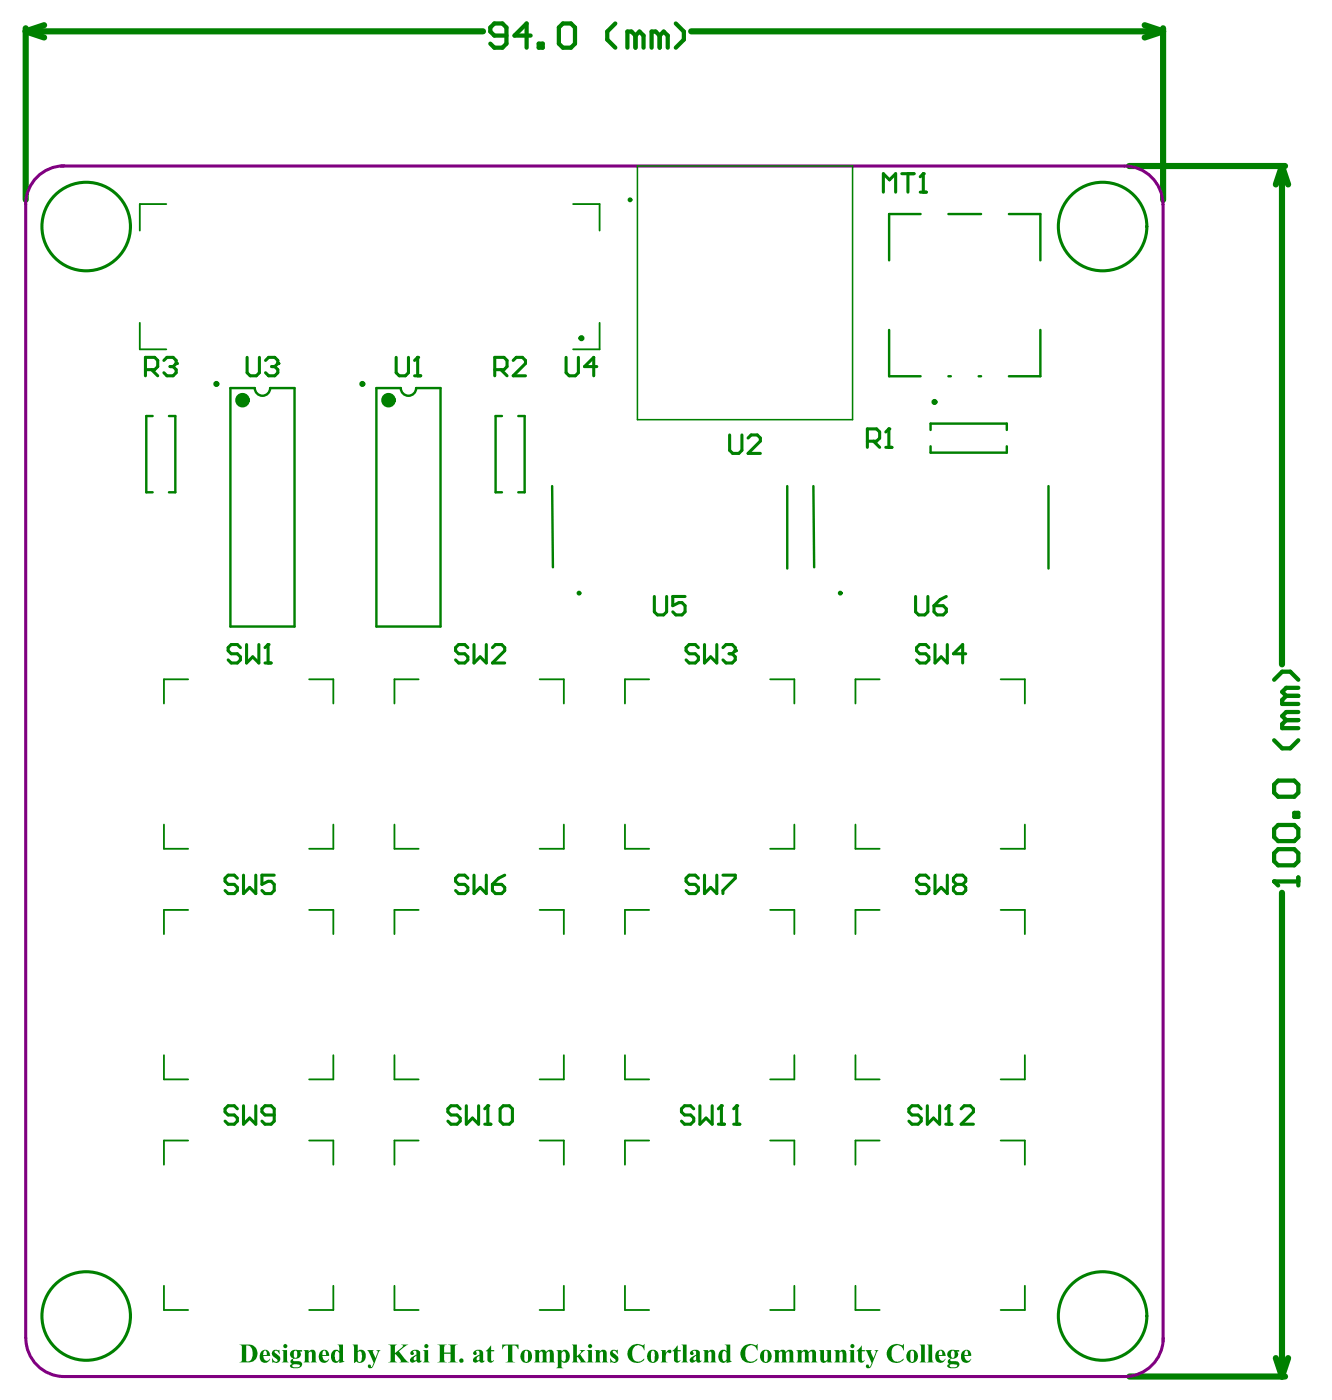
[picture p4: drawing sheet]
<svg xmlns="http://www.w3.org/2000/svg" width="366mm" height="385mm" viewBox="0 0 366 385" stroke-linecap="round" stroke-linejoin="round" font-family="sans-serif">
<g fill="none" stroke="#008000" stroke-width="1.7">
<path d="M7.1 8.6l5 1.7M7.1 8.6h125.7M7.1 7.8v47.1M12.1 6.9l-5 1.7M190 8.6h129.8M314.7 6.9l5.1 1.7M319.8 8.6l-5.1 1.7M319.8 7.8v47.1M310.4 45.6h42.9M352.4 45.6l1.7 5.1M352.4 45.6l-1.7 5.1M352.4 45.6v137"/>
<path d="M352.4 245.4v133M310.5 378.4h42.8M350.7 373.4l1.7 5M354.1 373.4l-1.7 5"/>
</g>
<path d="M350.3 242.3h6.6M356.9 241.2v2.2" fill="none" stroke="#008000" stroke-width="1.2"/>
<circle cx="350.3" cy="242.3" r=".58" fill="#008000"/>
<g fill="none" stroke="#008000" stroke-width="1.2">
<path d="M139.2 9.8h-3.3l-1.1-1.1v-1.1l1.1-1.1h2.2l1.1 1.1v4.4l-1.1 1.1h-2.2l-1.1-1.1M145.9 9.8h-4.5l3.4-3.3v6.6M148.1 12h1.1v1.1h-1.1zM154.7 6.5h2.3l1.1 1.1v4.4l-1.1 1.1h-2.3l-1.1-1.1v-4.4zM169.2 6.5l-2.3 2.2v2.2l2.3 2.2M174.7 9.8l-1.1-1.1h-1.1v4.4M174.7 9.8v3.3M174.7 9.8l1.1-1.1 1.1 1.1v3.3M181.4 9.8l-1.2-1.1h-1.1v4.4M181.4 9.8v3.3M181.4 9.8l1.1-1.1 1.1 1.1v3.3M185.8 6.5l2.2 2.2v2.2l-2.2 2.2"/>
<path d="M350.3 186.9l2.2-2.2h2.2l2.2 2.2M353.6 198l-1.1 1.1v1.1h4.4M353.6 191.3l-1.1 1.1v1.1h4.4M353.6 198h3.3M353.6 191.3h3.3M356.9 195.7h-3.3l-1.1 1.2 1.1 1.1M356.9 189.1h-3.3l-1.1 1.1 1.1 1.1M350.3 203.5l2.2 2.2h2.2l2.2-2.2M351.4 214.6h4.4l1.1 1.1v2.2l-1.1 1.1h-4.4l-1.1-1.1v-2.2zM351.4 233.5h4.4l1.1 1.1v2.2l-1.1 1.1h-4.4l-1.1-1.1v-2.2zM351.4 226.8h4.4l1.1 1.1v2.2l-1.1 1.1h-4.4l-1.1-1.1v-2.2zM355.8 223.5h1.1v1.1h-1.1z"/>
<path d="M350.3 242.3l1.1 1.1"/>
</g>
<path d="M16.7 45.6h292.4a10.6 10.6 0 0 1 10.6 10.6l.1 312.5M17.6 45.6a10.6 10.6 0 0 0-10.5 10.6v311.7a10.6 10.6 0 0 0 10.6 10.5h291.5a10.6 10.6 0 0 0 10.6-10.5" fill="none" stroke="#800080" stroke-width=".85"/>
<g fill="none" stroke="#008000" stroke-width=".5">
<path d="M45.7 56.1h-7.3v7.3M157.6 56.1h7.2v7.3M38.4 88.7v7.3h7.3M164.8 88.7v7.3h-7.2M51.7 186.8h-6.6v6.6M85 186.8h6.6v6.6M115.1 186.8h-6.7v6.6M148.4 186.8h6.6v6.6M178.5 186.8h-6.7v6.6M211.7 186.8h6.7v6.6M241.8 186.8h-6.6v6.6M275.1 186.8h6.6v6.6"/>
<path d="M45.1 226.7v6.6h6.6M91.6 226.7v6.6h-6.6M108.4 226.7v6.6h6.7M155 226.7v6.6h-6.6M171.8 226.7v6.6h6.7M218.4 226.7v6.6h-6.7M235.2 226.7v6.6h6.6M281.7 226.7v6.6h-6.6M51.7 250.1h-6.6v6.7M85 250.1h6.6v6.7M115.1 250.1h-6.7v6.7M148.4 250.1h6.6v6.7"/>
<path d="M178.5 250.1h-6.7v6.7M211.7 250.1h6.7v6.7M241.8 250.1h-6.6v6.7M275.1 250.1h6.6v6.7M45.1 290.1v6.6h6.6M91.6 290.1v6.6h-6.6M108.4 290.1v6.6h6.7M155 290.1v6.6h-6.6M171.8 290.1v6.6h6.7M218.4 290.1v6.6h-6.7M235.2 290.1v6.6h6.6M281.7 290.1v6.6h-6.6"/>
<path d="M51.7 313.5h-6.6v6.7M85 313.5h6.6v6.7M115.1 313.5h-6.7v6.7M148.4 313.5h6.6v6.7M178.5 313.5h-6.7v6.7M211.7 313.5h6.7v6.7M241.8 313.5h-6.6v6.7M275.1 313.5h6.6v6.7M45.1 353.5v6.6h6.6M91.6 353.5v6.6h-6.6M108.4 353.5v6.6h6.7M155 353.5v6.6h-6.6"/>
<path d="M171.8 353.5v6.6h6.7M218.4 353.5v6.6h-6.7M235.2 353.5v6.6h6.6M281.7 353.5v6.6h-6.6"/>
</g>
<g fill="none" stroke="#008000" stroke-width=".67">
<path d="M253.1 58.8h-8.7v12.8M260.7 58.8h9M277.4 58.8h8.6v12.8M244.4 90.7v12.7h8.7M286 90.7v12.7h-8.6M42 114.4h-1.8v20.9h1.8M46.4 114.4h1.8v20.9h-1.8M70 106.7h-6.7v65.5h17.7v-65.5h-6.7M110.2 106.7h-6.7v65.5h17.6v-65.5h-6.7M138 114.4h-1.8v20.9h1.8M142.5 114.4h1.7v20.9h-1.7M255.8 118.2v-1.7h21v1.7"/>
<path d="M260.7 103.4h.7M269 103.4h.7M151.8 133.6l.2 22.4M216.4 133.6v22.7M223.6 133.6l.2 22.4M255.8 122.7v1.7h21v-1.7M288.2 133.6v22.7"/>
</g>
<path d="M175.2 45.6h59.2v69.8h-59.2z" fill="none" stroke="#008000" stroke-width=".42"/>
<g fill="#008000">
<path d="M75.1 371.2l.4-.1 1 .1 .3-.1 .1 1.2a1.27 1.27 0 0 0-1.3-1 .81 .81 0 0 0 .7 1.1 1.2 1.2 0 0 1 .6 1.8 1.2 1.2 0 0 1-1.8 .3l-.2 .1v-1.2a.88 .88 0 0 0 .5 .8 .88 .88 0 0 0 .9-.1l-.1-.4-.7-.4a1.22 1.22 0 0 1-.4-2.1z"/>
<path d="M83.5 371.2h1.3l.1 .4a1.04 1.04 0 0 1 1.4-.5 1.04 1.04 0 0 1 .5 1.4v1.8l.3 .2h-1.7l.4-.4v-1.8a.51 .51 0 0 0-.3-.7 .51 .51 0 0 0-.7 .4v2.2l.4 .3h-1.7l.3-.3v-2.7z"/>
<path d="M101 371.2h1.8a.46 .46 0 0 0-.3 .4 .46 .46 0 0 0 .2 .5l.5 1.3 .4-1.1a.67 .67 0 0 0 .3-.6 .67 .67 0 0 0-.5-.5h1.2l-.3 .2-.3 .5-1.1 3a1.31 1.31 0 0 1-1.4 1.2 .48 .48 0 0 1-.5-.4 .48 .48 0 0 1 .5-.5 .48 .48 0 0 1 .5 .4v.2l.3-.1 .4-1-1.4-3.2z"/>
<path d="M106.7 369.6h2.5l-.6 .5v1.9l2.3-1.9-.6-.5h1.9l-.6 .3-1.9 1.6 1.7 2.2 1.1 .8h-2.7a.35 .35 0 0 0 .5-.3 .35 .35 0 0 0-.3-.4l-1.3-1.5h-.1v1.8l.6 .4h-2.5l.7-.3v-4.2z"/>
<path d="M120.2 369.6h2.7l-.7 .3-.1 1.9h1.8v-1.8l-.7-.4h2.6l-.6 .2-.2 .3v3.6a.58 .58 0 0 0 .2 .6 .58 .58 0 0 0 .6 .2h-2.6l.7-.3v-2h-1.8v1.5a.63 .63 0 0 0 .8 .8h-2.7l.7-.3v-4.2z"/>
<path d="M134.9 369.9l.1 1.3h.9v.3h-.9v2.1a.36 .36 0 0 0 .2 .5 .36 .36 0 0 0 .5-.2h.2a.98 .98 0 0 1-1.3 .7 .98 .98 0 0 1-.6-1.2v-1.9h-.4v-.2l.8-.6z"/>
<path d="M138.1 369.6h4.4v1.3h-.1a1.2 1.2 0 0 0-1-1h-.6v3.8a.63 .63 0 0 0 .8 .8h-2.6l.7-.3v-4.3h-.5a.97 .97 0 0 0-1 1h-.1z"/>
<path d="M146.8 371.2h1.4l.1 .4a1.06 1.06 0 0 1 1.8 .1l.1-.1a1.09 1.09 0 0 1 1.4-.6 1.09 1.09 0 0 1 .7 1.3v2l.3 .2h-1.8l.4-.2v-2a.48 .48 0 0 0-.2-.8 .48 .48 0 0 0-.7 .4l-.1 2.4 .4 .2h-1.8l.4-.3v-1.9a.52 .52 0 0 0-.1-.6 .52 .52 0 0 0-.7 .1l-.2 .2v2.1l.4 .4h-1.8l.4-.2v-2.8z"/>
<path d="M157.2 369.6h1.4v3.3l.9-.9a.44 .44 0 0 0 .3-.5 .44 .44 0 0 0-.4-.3h1.5l-1.4 1.1 1.1 1.7 .6 .5h-1.8l.3-.2-.9-1.3-.2 .2v.9l.4 .4h-1.8l.4-.2v-4.3z"/>
<path d="M163.5 371.2h1.3l.1 .4a1.04 1.04 0 0 1 1.4-.4 1.04 1.04 0 0 1 .5 1.3v1.6l.4 .4h-1.8l.4-.3v-1.9a.51 .51 0 0 0-.3-.7 .51 .51 0 0 0-.7 .4v2l.4 .5h-1.7l.3-.2v-2.9z"/>
<path d="M168.1 371.2l.3-.1 1.2 .1 .2-.1v1.2a1.17 1.17 0 0 0-1.2-.9 .76 .76 0 0 0 .7 1 1.21 1.21 0 0 1 .6 1.8 1.21 1.21 0 0 1-1.8 .3l-.3 .1-.1-1.2h.2a.82 .82 0 0 0 .4 .8 .82 .82 0 0 0 .9-.1v-.4l-.7-.4a1.34 1.34 0 0 1-.4-2.1z"/>
<path d="M173.7 369.9l.7-.3a2.6 2.6 0 0 1 2.4 .3l.4-.4-.1 1.7a1.66 1.66 0 0 0-1.8-1.4 1.66 1.66 0 0 0-1.5 1.8v.7a1.79 1.79 0 0 0 1.6 2.1l.3-.1a1.76 1.76 0 0 0 1.4-.9 1.01 1.01 0 0 1-.9 1.1l-.8 .2-.7-.1a2.57 2.57 0 0 1-2.1-2 2.57 2.57 0 0 1 1.1-2.7z"/>
<path d="M181.7 371.2h1.3v.7a1.07 1.07 0 0 1 1.5-.7 .53 .53 0 0 1-.2 .8 .53 .53 0 0 1-.7-.2 1.07 1.07 0 0 0-.6 1.2v1.2l.5 .3h-1.8l.3-.2v-2.9z"/>
<path d="M186.2 369.9l.1 1.3h.8v.3h-.8v2.4a.34 .34 0 0 0 .4 .3 .34 .34 0 0 0 .3-.3h.1a.94 .94 0 0 1-1.2 .6 .94 .94 0 0 1-.6-1.1v-1.9h-.4v-.2l.5-.3z"/>
<path d="M187.3 369.6h1.5v4.5l.4 .4h-1.9l.4-.3v-4.2z"/>
<path d="M193.3 371.2h1.4l.1 .4a1.04 1.04 0 0 1 1.3-.4 1.04 1.04 0 0 1 .5 1.3v1.8l.4 .2h-1.7l.3-.4v-1.8a.51 .51 0 0 0-.3-.7 .51 .51 0 0 0-.6 .4v2.2l.3 .3h-1.7l.4-.3v-2.7z"/>
<path d="M204.6 370l.8-.4a2.74 2.74 0 0 1 2.3 .2h.3l.3-.3v1.7l-.2-.1a1.64 1.64 0 0 0-1.9-1.3 1.64 1.64 0 0 0-1.3 2v.2a1.89 1.89 0 0 0 1.3 2.3 1.96 1.96 0 0 0 2-.9l-.2 .5a2.66 2.66 0 0 1-3.6 .1l-.4-.3-.4-1a2.52 2.52 0 0 1 1-2.7z"/>
<path d="M212.7 371.2h1.4v.4a1.13 1.13 0 0 1 1.9 .1 1.08 1.08 0 0 1 1.4-.6 1.08 1.08 0 0 1 .7 1.3v1.7l.4 .4h-1.8l.4-.3v-1.9a.55 .55 0 0 0-.3-.8 .55 .55 0 0 0-.8 .5v1.9l.1 .4 .4 .2h-1.8l.3-.2v-2a.49 .49 0 0 0-.1-.7 .49 .49 0 0 0-.7 .3l-.1 2.4 .3 .2h-1.7l.4-.5v-2.2z"/>
<path d="M218.9 371.2h1.5v.4a1.13 1.13 0 0 1 1.9 .1 1.08 1.08 0 0 1 1.4-.6 1.08 1.08 0 0 1 .6 1.3v1.7l.4 .4h-1.7l.3-.3v-1.9a.55 .55 0 0 0-.3-.8 .55 .55 0 0 0-.7 .5v2l.4 .5h-1.8l.4-.2v-2a.49 .49 0 0 0-.2-.7 .49 .49 0 0 0-.7 .3v2.4l.3 .2h-1.8l.4-.6v-2.1v-.4z"/>
<path d="M225.2 371.2h1.3v2.3a.46 .46 0 0 0 .2 .7 .46 .46 0 0 0 .7-.3l.1-2.4-.5-.3h1.5v3l.3 .3h-1.3v-.4a1.06 1.06 0 0 1-1.4 .5 1.06 1.06 0 0 1-.6-1.3v-1.8z"/>
<path d="M229.3 371.2h1.4v.4a1.08 1.08 0 0 1 1.4-.4 1.08 1.08 0 0 1 .6 1.3v1.8l.3 .2h-1.7l.4-.6v-1.7a.48 .48 0 0 0-.4-.7 .48 .48 0 0 0-.6 .5v2.3l.4 .2h-1.8l.4-.5v-2.3z"/>
<path d="M236.8 369.9l.1 1.3h.9v.3h-.9v2.4l.2 .3 .6-.3a.93 .93 0 0 1-1.2 .7 .93 .93 0 0 1-.6-1.2v-1.9h-.4v-.2l1-.8z"/>
<path d="M237.9 371.2h1.8l-.3 .4 .7 1.8 .7-1.7-.1-.4-.3-.1h1.1l-.5 .6-1.2 3.2a1.29 1.29 0 0 1-1.4 1.1 .5 .5 0 0 1-.3-.7 .5 .5 0 0 1 .8-.1v.5h.2l.5-1.1-1.1-2.7z"/>
<path d="M244.8 370.1l.8-.5a2.74 2.74 0 0 1 2.3 .2h.3l.3-.3v1.7l-.2-.1a1.64 1.64 0 0 0-1.9-1.3 1.64 1.64 0 0 0-1.3 2v.2a1.85 1.85 0 0 0 1.6 2.4l.9-.3 .8-.7-.2 .5a2.66 2.66 0 0 1-3.6 .1l-.6-.6-.2-.7a2.77 2.77 0 0 1 1-2.6z"/>
<path d="M252.8 369.6h1.4v4.7l.5 .2h-1.9l.4-.4v-4l-.1-.3z"/>
<path d="M254.8 369.6h1.5v4.4a.28 .28 0 0 0 .1 .4 .28 .28 0 0 0 .3 .1h-1.9l.5-.2v-4.4z"/>
<path d="M67.7 369.9v3.9a.65 .65 0 0 0 .5 .5 .65 .65 0 0 0 .7-.3l.5-1.1a2.51 2.51 0 0 0-1.1-3zM65.8 369.6h2.5a2.45 2.45 0 0 1 2.5 2.5 2.45 2.45 0 0 1-2.6 2.4h-2.4l.7-.4v-3.6a.73 .73 0 0 0-.7-.9z"/>
<path d="M72.7 371.3l-.4 1.2h1a.97 .97 0 0 0-.5-1.3zM72.1 371.3a1.4 1.4 0 0 1 1.6 0 1.4 1.4 0 0 1 .6 1.5h-1.9a.97 .97 0 0 0 .4 1.1 .97 .97 0 0 0 1.2-.1l.1-.3 .2 .1a1.54 1.54 0 0 1-2.1 .9 1.54 1.54 0 0 1-.7-2.2z"/>
<path d="M77.9 370a.58 .58 0 0 1 1.1 0 .58 .58 0 0 1-1.1 0zM77.5 371.2h1.4v2.8l.1 .4 .3 .1h-1.8l.4-.2v-2.8z"/>
<path d="M81 371.3l-.2 .6a1.17 1.17 0 0 0 .5 1.5 1.53 1.53 0 0 0 0-2.2zM80.2 371.3l.6-.2 2.3 .1v.4h-.7a1.3 1.3 0 0 1-.1 1.6 1.3 1.3 0 0 1-1.5 .3l-.3 .3 .1 .3 .9 .1a1.13 1.13 0 0 1 1.6 .9 1.33 1.33 0 0 1-1.4 1h-.4a1.35 1.35 0 0 1-1.6-.6l.3-.4a.31 .31 0 0 0 .2-.3 .31 .31 0 0 0-.4-.3l.1-.6 .7-.5a1.23 1.23 0 0 1-.4-2.1zM80.5 375.1a.51 .51 0 0 0 0 .7 .51 .51 0 0 0 .7 .1h.1a.69 .69 0 0 0 .8 0 .69 .69 0 0 0 .3-.7l-.7-.2z"/>
<path d="M88.9 371.3l-.3 1.2 1-.1a.8 .8 0 0 0-.6-1.1zM88.2 371.4a1.39 1.39 0 0 1 1.6-.1 1.39 1.39 0 0 1 .7 1.5h-1.9a.97 .97 0 0 0 .6 1.2 .97 .97 0 0 0 1.2-.5 1.44 1.44 0 0 1-1.9 1.1 1.44 1.44 0 0 1-.8-2l.2-.8z"/>
<path d="M92.8 369.6h1.5v4.5l.4 .3-1.4 .3-.1-.6a1.21 1.21 0 0 1-1.4 .5 1.21 1.21 0 0 1-.8-1.3v-.3a1.43 1.43 0 0 1 .5-1.6 1.43 1.43 0 0 1 1.6-.1l.2 .2-.1-1.6zM92.3 371.5l-.3 1.3a1.34 1.34 0 0 0 .5 1.4h.4l.4-.5v-1.8l-.5-.5z"/>
<path d="M98.5 371.6l-.2 .2v1.6a.63 .63 0 0 0 .2 .9 .63 .63 0 0 0 .9-.2l.1-1.2a1.34 1.34 0 0 0-.5-1.4zM96.9 369.6h1.4v1.9a1.31 1.31 0 0 1 1.7-.2 1.31 1.31 0 0 1 .5 1.6 1.55 1.55 0 0 1-.7 1.6 1.55 1.55 0 0 1-1.8-.2l-.7 .4v-4.5z"/>
<path d="M113.9 373.1a.46 .46 0 0 0-.1 .7 .46 .46 0 0 0 .7 0v-1.1zM113 371.5h.1a1.57 1.57 0 0 1 2.4 .3v2.2l.5 .1a.8 .8 0 0 1-.8 .5 .8 .8 0 0 1-.7-.6l-.1 .1a.91 .91 0 0 1-.9 .5 .91 .91 0 0 1-.8-.6v-.1a2.38 2.38 0 0 1 1.8-1.5v-.3a.52 .52 0 0 0-.2-.8 .52 .52 0 0 0-.7 .4 .5 .5 0 0 1-.1 .7 .5 .5 0 0 1-.7-.1 .5 .5 0 0 1 .2-.7z"/>
<path d="M116.6 370a.6 .6 0 0 1 1.2 0 .6 .6 0 0 1-1.2 0zM116.3 371.2h1.4v2.9l.4 .4h-1.8l.4-.3v-2.7z"/>
<path d="M131.3 373a.5 .5 0 0 0-.3 .7 .5 .5 0 0 0 .6 .2l.2-.1v-1.1zM130.3 371.5a1.61 1.61 0 0 1 2.5 .3v2a.28 .28 0 0 0 .1 .3 .28 .28 0 0 0 .3 0 .75 .75 0 0 1-.7 .5 .75 .75 0 0 1-.7-.6l-.2 .2a.93 .93 0 0 1-1.6-.1v-.1a1.84 1.84 0 0 1 1.4-1.4l.4-.2v-.3a.51 .51 0 0 0-.2-.8 .51 .51 0 0 0-.7 .5 .5 .5 0 0 1-.2 .7 .5 .5 0 0 1-.7-.2 .5 .5 0 0 1 .3-.7z"/>
<path d="M144.3 371.4l-.2 1.4a1.37 1.37 0 0 0 .6 1.7v-.1a1.64 1.64 0 0 0 .5-1.9 .71 .71 0 0 0 0-.8 .71 .71 0 0 0-.8-.3zM143.7 371.3a1.72 1.72 0 0 1 2.1 .3 1.72 1.72 0 0 1 .3 2.1 1.63 1.63 0 0 1-2.2 .8 1.63 1.63 0 0 1-.8-2.2z"/>
<path d="M152.9 371.2h1.5v.4a1.2 1.2 0 0 1 1.4-.5 1.2 1.2 0 0 1 .8 1.2v.4a1.56 1.56 0 0 1-1.7 1.9l-.5-.4v1.6l.5 .3h-2l.5-.3v-4.2zM154.8 371.5l-.4 .5v1.9l.1 .1a.59 .59 0 0 0 .8 .2 .59 .59 0 0 0 .2-.8v-.3a1.71 1.71 0 0 0-.4-1.6z"/>
<path d="M161.6 370a.6 .6 0 0 1 1.2 0 .6 .6 0 0 1-1.2 0zM161.3 371.2h1.4v3l.5 .3h-1.9l.4-.3v-2.6z"/>
<path d="M179.1 371.4l-.1 1.4a1.7 1.7 0 0 0 .4 1.6 .64 .64 0 0 0 .6-.3 .64 .64 0 0 0 0-.7v-1.1a.66 .66 0 0 0-.1-.7 .66 .66 0 0 0-.8-.2zM178.5 371.3a1.73 1.73 0 0 1 2.1 .2 1.73 1.73 0 0 1 .4 2 1.63 1.63 0 0 1-2.2 1 1.63 1.63 0 0 1-.8-2.3z"/>
<path d="M190.7 373.2a.45 .45 0 0 0 0 .7 .45 .45 0 0 0 .7-.1v-1.1zM189.9 371.5a1.44 1.44 0 0 1 2.5 .4v2l.1 .2 .3-.1a.73 .73 0 0 1-.7 .6 .73 .73 0 0 1-.7-.6v.1a1.02 1.02 0 0 1-1.8 0v-.2a2.38 2.38 0 0 1 1.8-1.5v-.3a.52 .52 0 0 0-.2-.8 .52 .52 0 0 0-.8 .4 .5 .5 0 0 1 .1 .7 .5 .5 0 0 1-.8 0 .5 .5 0 0 1 .1-.7z"/>
<path d="M199.2 369.6h1.6v4.4l.4 .4-1.5 .3v-.5a1.35 1.35 0 0 1-1.5 .2 1.35 1.35 0 0 1-.7-1.4 1.58 1.58 0 0 1 1.9-1.8l.3 .3v-1.5zM198.8 371.5l-.2 .6v.8a1.04 1.04 0 0 0 .5 1.3l.6-.5v-1.9l-.4-.4z"/>
<path d="M210.3 371.3l-.3 .5v1a1.5 1.5 0 0 0 .5 1.7 1.37 1.37 0 0 0 .6-1.7v-.3a.86 .86 0 0 0-.6-1.2zM209.7 371.2a1.79 1.79 0 0 1 2.2 .7 1.79 1.79 0 0 1-.2 2.2 1.73 1.73 0 0 1-2.4 0 1.73 1.73 0 0 1 0-2.4z"/>
<path d="M233.7 370a.6 .6 0 0 1 1.2 0 .6 .6 0 0 1-1.2 0zM233.4 371.2h1.4l.1 2.8a.28 .28 0 0 0 0 .4 .28 .28 0 0 0 .3 .1h-1.8l.4-.2v-2.9z"/>
<path d="M250.5 371.3l-.2 .5v1a1.5 1.5 0 0 0 .4 1.7 1.26 1.26 0 0 0 .6-1.6 1.19 1.19 0 0 0-.5-1.6zM249.9 371.2a1.81 1.81 0 0 1 2.3 .8 1.81 1.81 0 0 1-.5 2.4 1.72 1.72 0 0 1-2.1-.3 1.72 1.72 0 0 1-.3-2.1z"/>
<path d="M258.4 371.3l-.3 .4-.1 .8h1.1v-.2a.86 .86 0 0 0-.6-1.1zM257.5 371.5h.1a1.38 1.38 0 0 1 1.6-.3 1.38 1.38 0 0 1 .8 1.4v.2h-2a1.16 1.16 0 0 0 1.3 1.2l.5-.5 .2 .1a1.54 1.54 0 0 1-2 .9 1.54 1.54 0 0 1-.9-2z"/>
<path d="M261.8 371.3l-.3 .5a1.17 1.17 0 0 0 .4 1.6 1.34 1.34 0 0 0 .4-1.9zM260.9 371.3l.5-.2 2.3 .1v.4h-.6a1.24 1.24 0 0 1 .1 1.4 1.24 1.24 0 0 1-1.4 .5 .4 .4 0 0 0-.5 .2 .4 .4 0 0 0 .1 .5h.9a1.02 1.02 0 0 1 1.1 .2 1.02 1.02 0 0 1 .2 1.2 2.59 2.59 0 0 1-3.2 0l.1-.4 .5-.2a.81 .81 0 0 1-.4-.9 .81 .81 0 0 1 .7-.7 1.15 1.15 0 0 1-.9-.9 1.15 1.15 0 0 1 .5-1.2zM261.2 375.1a.55 .55 0 0 0 0 .7 .55 .55 0 0 0 .7 .1h.3a.67 .67 0 0 0 .9-.7z"/>
<path d="M265.5 371.3l-.3 .4-.1 .8 1-.1a.9 .9 0 0 0-.5-1.2zM264.7 371.4a1.38 1.38 0 0 1 1.7-.2 1.38 1.38 0 0 1 .6 1.6h-1.9l.1 .1a.9 .9 0 0 0 .6 1.1 .9 .9 0 0 0 1.1-.5 1.36 1.36 0 0 1-1.4 1.2 1.36 1.36 0 0 1-1.3-1.3v-1.1z"/>
<circle cx="126.8" cy="374.1" r=".62"/>
</g>
<path d="M242.8 52.8v-5l1.7 1.6 1.7-1.6v5M247.9 47.8h3.4M249.6 47.8v5M253 52.8h1.7M253.8 47.8v5" fill="none" stroke="#008000" stroke-width=".85"/>
<circle cx="253.8" cy="47.8" r=".42" fill="#008000"/>
<path d="M253.8 47.8l-.8 .8M67.9 98.2v4.3l.9 .8h1.7l.8-.8v-4.3M73 99.1l.8-.9h1.7l.9 .9v.8M155.6 98.2v4.3l.9 .8h1.7l.8-.8v-4.3M164.1 100.8h-3.4l2.5-2.6v5.1M179.9 164v4.2l.8 .9h1.7l.9-.9v-4.2M188.3 164h-3.3v2.5l1.6-.8h.9l.8 .8v1.7l-.8 .9h-1.7l-.8-.9M251.7 164v4.2l.8 .9h1.7l.9-.9v-4.2M256.8 166.5h2.5l.8 .9v.8l-.8 .9h-1.7l-.8-.9zM260.1 164l-1.6 .8-1.7 1.7" fill="none" stroke="#008000" stroke-width=".85"/>
<circle cx="76.4" cy="99.9" r=".42" fill="#008000"/>
<path d="M76.4 99.9l-.9 .9M108.9 98.2v4.3l.9 .8h1.6l.9-.8v-4.3M114.8 98.2v5.1M74.7 100.8h.8M75.5 100.8l.9 .8v.9l-.9 .8h-1.7l-.8-.8M114 103.3h1.7M200.6 119.6v4.2l.8 .8h1.7l.9-.8v-4.2M205.7 120.4l.8-.8h1.7l.8 .8v.9l-3.3 3.3h3.3" fill="none" stroke="#008000" stroke-width=".85"/>
<circle cx="114.8" cy="98.2" r=".42" fill="#008000"/>
<path d="M114.8 98.2l-.8 .9M253.2 304.8l-.8-.8h-1.7l-.8 .8v.9l.8 .8h1.7l.8 .9v.8l-.8 .9h-1.7l-.8-.9M254.9 304v5.1l1.7-1.7 1.7 1.7v-5.1M260 309.1h1.7M260.8 304v5.1" fill="none" stroke="#008000" stroke-width=".85"/>
<circle cx="260.8" cy="304" r=".42" fill="#008000"/>
<path d="M190.7 304.8l-.8-.8h-1.7l-.9 .8v.9l.9 .8h1.7l.8 .9v.8l-.8 .9h-1.7l-.9-.9M192.4 304v5.1l1.7-1.7 1.7 1.7v-5.1M197.5 309.1h1.7M198.3 304v5.1M260.8 304l-.8 .8M264.2 304.8l.9-.8h1.7l.8 .8v.9l-3.4 3.4h3.4" fill="none" stroke="#008000" stroke-width=".85"/>
<circle cx="198.3" cy="304" r=".42" fill="#008000"/>
<path d="M198.3 304l-.8 .8M201.7 309.1h1.7M202.5 304v5.1" fill="none" stroke="#008000" stroke-width=".85"/>
<circle cx="202.5" cy="304" r=".42" fill="#008000"/>
<path d="M126.5 304.8l-.8-.8h-1.7l-.9 .8v.9l.9 .8h1.7l.8 .9v.8l-.8 .9h-1.7l-.9-.9M128.2 304v5.1l1.7-1.7 1.7 1.7v-5.1M133.3 309.1h1.7M134.1 304v5.1M202.5 304l-.8 .8" fill="none" stroke="#008000" stroke-width=".85"/>
<circle cx="134.1" cy="304" r=".42" fill="#008000"/>
<g fill="none" stroke="#008000" stroke-width=".85">
<path d="M192 178l-.9-.8h-1.6l-.9 .8v.9l.9 .8h1.6l.9 .9v.8l-.9 .9h-1.6l-.9-.9M193.7 177.2v5.1l1.7-1.7 1.7 1.7v-5.1M198.7 178l.9-.8h1.7l.8 .8v.9M255.4 178l-.9-.8h-1.7l-.8 .8v.9l.8 .8h1.7l.9 .9v.8l-.9 .9h-1.7l-.8-.9M257 177.2v5.1l1.7-1.7 1.7 1.7v-5.1M265.5 179.7h-3.4l2.5-2.5v5.1M65.3 241.4l-.9-.8h-1.7l-.8 .8v.9l.8 .8h1.7l.9 .9v.8l-.9 .9h-1.7l-.8-.9M66.9 240.6v5.1l1.7-1.7 1.7 1.7v-5.1M75.4 240.6h-3.4v2.5l1.7-.8h.8l.9 .8v1.7l-.9 .9h-1.6l-.9-.9M128.6 241.4l-.8-.8h-1.7l-.9 .8v.9l.9 .8h1.7l.8 .9v.8l-.8 .9h-1.7l-.9-.9M130.3 240.6v5.1l1.7-1.7 1.7 1.7v-5.1M135.4 243.1h2.5l.9 .9v.8l-.9 .9h-1.7l-.8-.9z"/>
<path d="M138.8 240.6l-1.7 .8-1.7 1.7M192 241.4l-.9-.8h-1.6l-.9 .8v.9l.9 .8h1.6l.9 .9v.8l-.9 .9h-1.6l-.9-.9M193.7 240.6v5.1l1.7-1.7 1.7 1.7v-5.1M198.7 240.6h3.4v.8l-3.4 3.4v.9M255.4 241.4l-.9-.8h-1.7l-.8 .8v.9l.8 .8h1.7l.9 .9v.8l-.9 .9h-1.7l-.8-.9M257 240.6v5.1l1.7-1.7 1.7 1.7v-5.1M263 243.1l-.9-.8v-.9l.9-.8h1.6l.9 .8v.9l-.9 .8M263 243.1h1.6M263 243.1l-.9 .9v.8l.9 .9h1.6l.9-.9v-.8l-.9-.9M65.3 304.8l-.9-.8h-1.7l-.8 .8v.9l.8 .8h1.7l.9 .9v.8l-.9 .9h-1.7l-.8-.9M66.9 304v5.1l1.7-1.7 1.7 1.7v-5.1M75.4 306.5h-2.5l-.9-.8v-.9l.9-.8h1.6l.9 .8v3.4l-.9 .9h-1.6l-.9-.9"/>
<path d="M134.1 304l-.8 .8M138.3 304h1.7l.9 .8v3.4l-.9 .9h-1.7l-.8-.9v-3.4z"/>
</g>
<circle cx="202.1" cy="178.9" r=".42" fill="#008000"/>
<path d="M66.1 178l-.8-.8h-1.7l-.9 .8v.9l.9 .8h1.7l.8 .9v.8l-.8 .9h-1.7l-.9-.9M67.8 177.2v5.1l1.7-1.7 1.7 1.7v-5.1M73.7 177.2v5.1M128.6 178l-.8-.8h-1.7l-.9 .8v.9l.9 .8h1.7l.8 .9v.8l-.8 .9h-1.7l-.9-.9M130.3 177.2v5.1l1.7-1.7 1.7 1.7v-5.1M135.4 178l.8-.8h1.7l.9 .8v.9l-3.4 3.4h3.4M200.4 179.7h.9M201.3 179.7l.8 .9v.8l-.8 .9h-1.7l-.9-.9M202.1 178.9l-.8 .8M72.9 182.3h1.6" fill="none" stroke="#008000" stroke-width=".85"/>
<circle cx="73.7" cy="177.2" r=".42" fill="#008000"/>
<path d="M45.1 99.1l.8-.9h1.7l.8 .9v.8M40 101.6h2.5l.9-.8v-1.7l-.9-.9h-2.5v5.1M41.7 101.6l1.7 1.7M73.7 177.2l-.8 .8" fill="none" stroke="#008000" stroke-width=".85"/>
<circle cx="48.4" cy="99.9" r=".42" fill="#008000"/>
<path d="M48.4 99.9l-.8 .9M141.1 99.1l.8-.9h1.7l.9 .9v.8l-3.4 3.4h3.4M46.7 100.8h.9M47.6 100.8l.8 .8v.9l-.8 .8h-1.7l-.8-.8M136 101.6h2.5l.9-.8v-1.7l-.9-.9h-2.5v5.1M137.7 101.6l1.7 1.7M244.4 117.9v5.1M238.4 121.3h2.6l.8-.9v-1.6l-.8-.9h-2.6v5.1M240.1 121.3l1.7 1.7M243.5 123h1.7" fill="none" stroke="#008000" stroke-width=".85"/>
<circle cx="244.4" cy="117.9" r=".42" fill="#008000"/>
<g fill="none" stroke="#008000" stroke-width=".85">
<path d="M244.4 117.9l-.9 .9"/>
<circle cx="23.7" cy="62.3" r="12.2"/>
<circle cx="303.1" cy="62.3" r="12.2"/>
<circle cx="159.8" cy="93" r=".41"/>
<circle cx="23.7" cy="361.8" r="12.2"/>
<circle cx="303.1" cy="361.8" r="12.2"/>
</g>
<g fill="none" stroke="#008000" stroke-width="2">
<circle cx="66.7" cy="110" r="1"/>
<circle cx="106.8" cy="110" r="1"/>
</g>
<g fill="none" stroke="#008000" stroke-width=".83">
<circle cx="59.5" cy="105.6" r=".42"/>
<circle cx="99.6" cy="105.6" r=".42"/>
<circle cx="256.9" cy="110.5" r=".42"/>
</g>
<g fill="none" stroke="#008000" stroke-width=".67">
<path d="M70 106.7a2.11 2.11 0 0 0 2.2 2.1 2.11 2.11 0 0 0 2.1-2.1M110.2 106.7a2.11 2.11 0 0 0 2.1 2.1 2.11 2.11 0 0 0 2.1-2.1"/>
<circle cx="173.2" cy="54.9" r=".33"/>
<circle cx="159.2" cy="163.1" r=".33"/>
<circle cx="231" cy="163.1" r=".33"/>
</g>
</svg>
